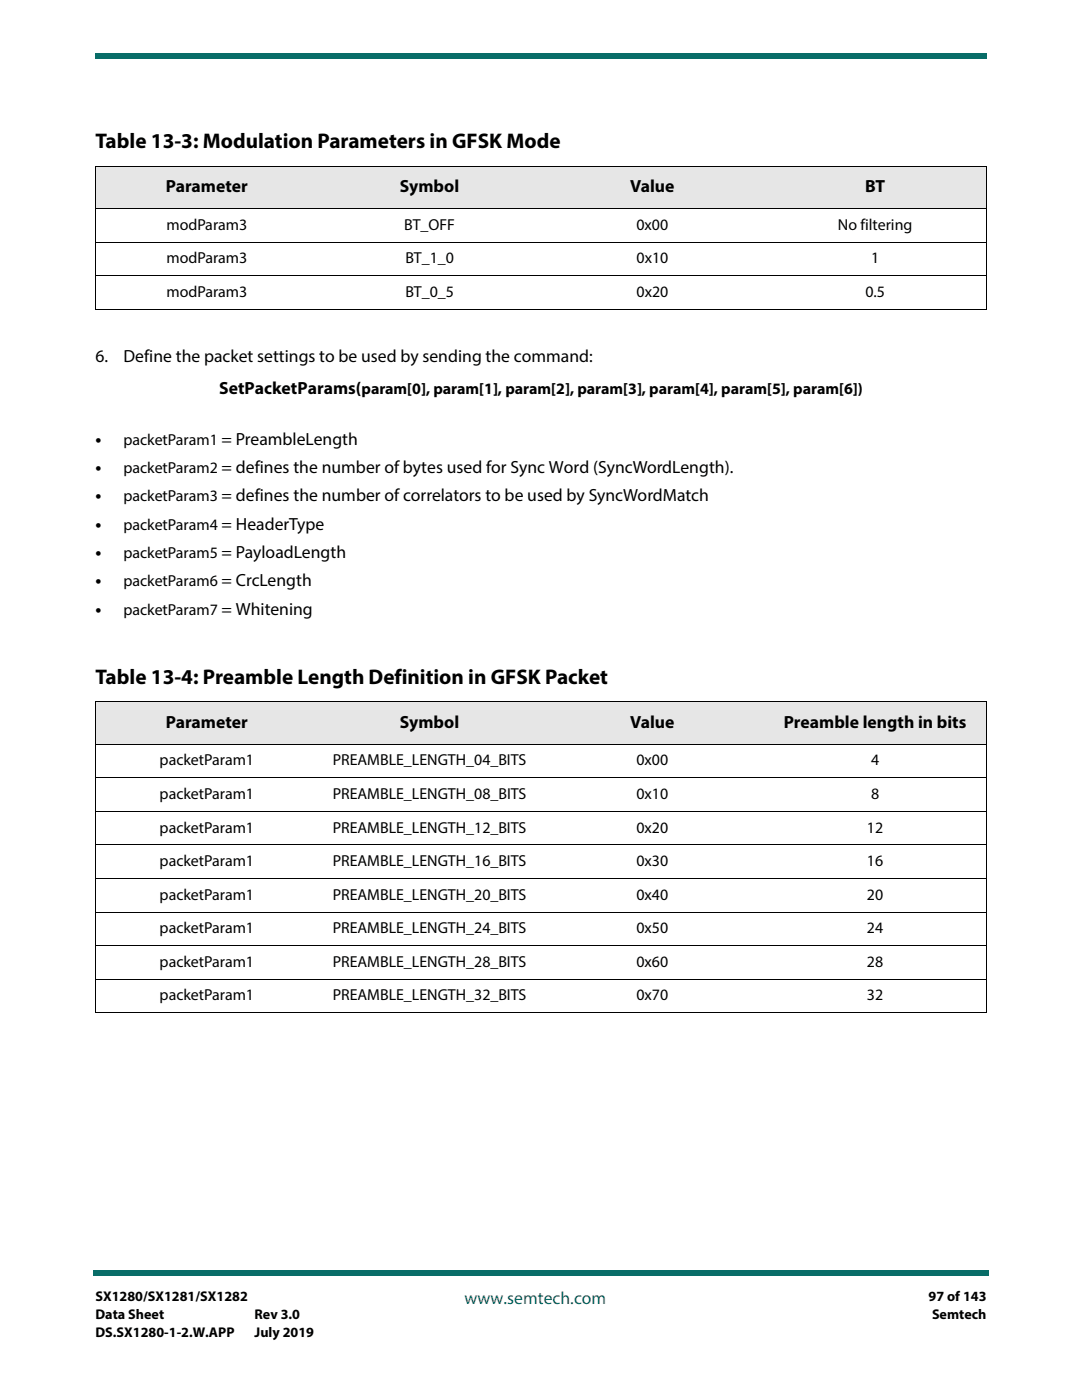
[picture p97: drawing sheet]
<svg xmlns="http://www.w3.org/2000/svg" width="216mm" height="279mm" viewBox="0 0 216 279" stroke-linecap="round" stroke-linejoin="round" font-family="sans-serif">
<defs><g id="words">
<g font-size="4.2">
<text x="19" y="29.6">Table 13-3: Modulation Parameters in GFSK Mode</text>
<text x="19" y="136.5">Table 13-4: Preamble Length Definition in GFSK Packet</text>
</g>
<g font-size="3.5">
<text x="33.1" y="38.3">Parameter</text>
<text x="79.8" y="38.3">Symbol</text>
<text x="125.8" y="38.3">Value</text>
<text x="172.6" y="38.3">BT</text>
<text x="19" y="72.2">6.</text>
<text x="24.6" y="72.2">Define the packet settings to be used by sending the command:</text>
<text x="43.7" y="78.5">SetPacketParams(param[0], param[1], param[2], param[3], param[4], param[5], param[6])</text>
<text x="19" y="88.8">•</text>
<text x="19" y="94.4">•</text>
<text x="19" y="100.1">•</text>
<text x="19" y="105.7">•</text>
<text x="19" y="111.4">•</text>
<text x="19" y="117">•</text>
<text x="19" y="122.6">•</text>
<text x="33.1" y="145.2">Parameter</text>
<text x="79.8" y="145.2">Symbol</text>
<text x="125.8" y="145.2">Value</text>
<text x="156.4" y="145.2">Preamble length in bits</text>
</g>
<text font-size="3.5" fill="#086d68" x="92.7" y="260.2">www.semtech.com</text>
<g font-size="3.2">
<text x="33.2" y="45.8">modParam3</text>
<text x="80.7" y="45.8">BT_OFF</text>
<text x="127" y="45.8">0x00</text>
<text x="167.2" y="45.8">No filtering</text>
<text x="33.2" y="52.6">modParam3</text>
<text x="80.9" y="52.6">BT_1_0</text>
<text x="127" y="52.6">0x10</text>
<text x="173.8" y="52.6">1</text>
<text x="33.2" y="59.3">modParam3</text>
<text x="80.9" y="59.3">BT_0_5</text>
<text x="127" y="59.3">0x20</text>
<text x="172.7" y="59.3">0.5</text>
<text x="24.6" y="88.8">packetParam1 = PreambleLength</text>
<text x="24.6" y="94.4">packetParam2 = defines the number of bytes used for Sync Word (SyncWordLength).</text>
<text x="24.6" y="100.1">packetParam3 = defines the number of correlators to be used by SyncWordMatch</text>
<text x="24.6" y="105.7">packetParam4 = HeaderType</text>
<text x="24.6" y="111.4">packetParam5 = PayloadLength</text>
<text x="24.6" y="117">packetParam6 = CrcLength</text>
<text x="24.6" y="122.6">packetParam7 = Whitening</text>
<text x="31.9" y="152.8">packetParam1</text>
<text x="66.4" y="152.8">PREAMBLE_LENGTH_04_BITS</text>
<text x="127" y="152.8">0x00</text>
<text x="173.8" y="152.8">4</text>
<text x="31.9" y="159.4">packetParam1</text>
<text x="66.4" y="159.4">PREAMBLE_LENGTH_08_BITS</text>
<text x="127" y="159.4">0x10</text>
<text x="173.8" y="159.4">8</text>
<text x="31.9" y="166.2">packetParam1</text>
<text x="66.4" y="166.2">PREAMBLE_LENGTH_12_BITS</text>
<text x="127" y="166.2">0x20</text>
<text x="173" y="166.2">12</text>
<text x="31.9" y="172.9">packetParam1</text>
<text x="66.4" y="172.9">PREAMBLE_LENGTH_16_BITS</text>
<text x="127" y="172.9">0x30</text>
<text x="173" y="172.9">16</text>
<text x="31.9" y="179.6">packetParam1</text>
<text x="66.4" y="179.6">PREAMBLE_LENGTH_20_BITS</text>
<text x="127" y="179.6">0x40</text>
<text x="173" y="179.6">20</text>
<text x="31.9" y="186.3">packetParam1</text>
<text x="66.4" y="186.3">PREAMBLE_LENGTH_24_BITS</text>
<text x="127" y="186.3">0x50</text>
<text x="173" y="186.3">24</text>
<text x="31.9" y="193">packetParam1</text>
<text x="66.4" y="193">PREAMBLE_LENGTH_28_BITS</text>
<text x="127" y="193">0x60</text>
<text x="173" y="193">28</text>
<text x="31.9" y="199.7">packetParam1</text>
<text x="66.4" y="199.7">PREAMBLE_LENGTH_32_BITS</text>
<text x="127" y="199.7">0x70</text>
<text x="173" y="199.7">32</text>
</g>
<g font-size="2.8">
<text x="19" y="259.7">SX1280/SX1281/SX1282</text>
<text x="19" y="263.2">Data Sheet</text>
<text x="50.8" y="263.2">Rev 3.0</text>
<text x="185.3" y="259.7">97 of 143</text>
<text x="186" y="263.2">Semtech</text>
<text x="19" y="266.7">DS.SX1280-1-2.W.APP</text>
<text x="50.8" y="266.7">July 2019</text>
</g>
</g></defs>
<g fill="#086d68">
<path d="M18.5 253.5h.5v1h-.5z"/>
<path d="M19 253.5h178.4v1h-178.4z"/>
</g>
<path d="M19 6.4h177.8v9.5h-177.8z" fill="#fff"/>
<g fill="#086d68">
<path d="M19 10.6v1z"/>
<path d="M19 10.6h177.8v1h-177.8z"/>
</g>
<g fill="#e6e6e6">
<path d="M19 33.1h44.5v8.5h-44.5z"/>
<path d="M63.5 33.1h44.4v8.5h-44.4z"/>
<path d="M107.9 33.1h44.5v8.5h-44.5z"/>
<path d="M152.4 33.1h44.4v8.5h-44.4z"/>
<path d="M19 140.1h44.5v8.4h-44.5z"/>
<path d="M63.5 140.1h44.4v8.4h-44.4z"/>
<path d="M107.9 140.1h44.5v8.4h-44.5z"/>
<path d="M152.4 140.1h44.4v8.4h-44.4z"/>
</g>
<g fill="none" stroke="#000" stroke-width=".2">
<path d="M19 33.1h177.9M19 33.3v28.3M196.8 33.3v28.3M19 41.6h177.9M19 48.3h177.9M19 55h177.9M19 61.7h177.9M19 140.1h177.9M19 148.5h177.9M19 155.2h177.9M19 140.1v62M196.8 140.1v62"/>
<path d="M19 161.9h177.9M19 168.6h177.9M19 175.3h177.9M19 182h177.9M19 188.7h177.9M19 195.4h177.9M19 202.1h177.9"/>
</g>
<use href="#words"/>
</svg>
